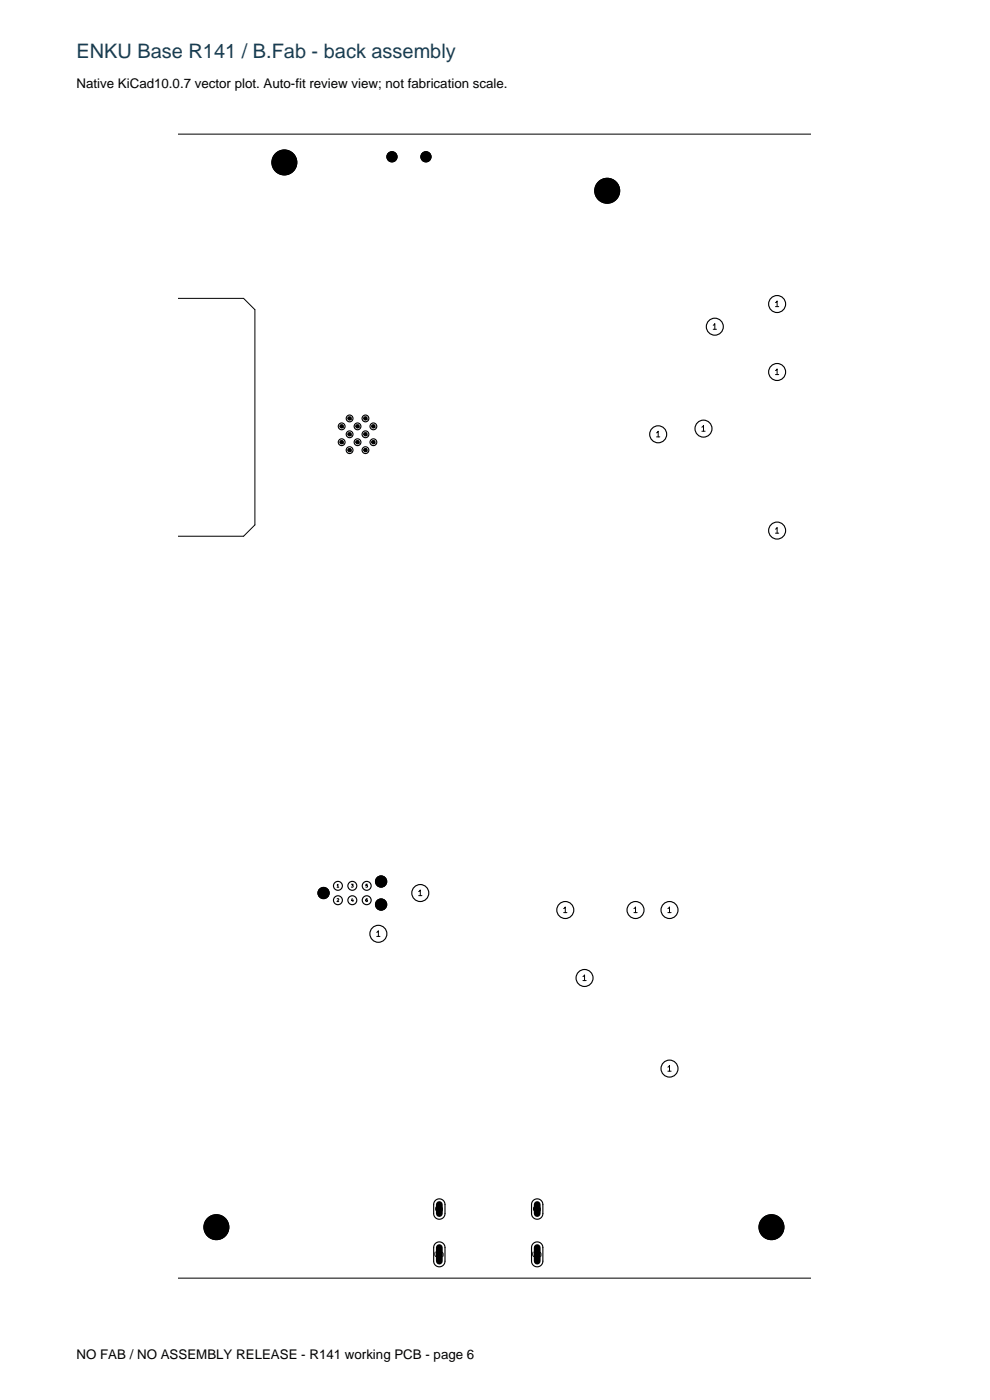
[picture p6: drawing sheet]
<svg xmlns="http://www.w3.org/2000/svg" width="210mm" height="297mm" viewBox="0 0 210 297" stroke-linecap="round" stroke-linejoin="round" font-family="sans-serif">
<defs><g id="words">
<text font-size="4.2" fill="#173d52" x="16.2" y="12.3">ENKU Base R141 / B.Fab - back assembly</text>
<g font-size="2.8">
<text x="16.2" y="18.7">Native KiCad10.0.7 vector plot. Auto-fit review view; not fabrication scale.</text>
<text x="16.2" y="288.2">NO FAB / NO ASSEMBLY RELEASE - R141 working PCB - page 6</text>
</g>
<g font-size="1.8">
<text x="94.5" y="267.1" transform="rotate(-90 94.5 267.1)">S</text>
<text x="115.3" y="267.1" transform="rotate(-90 115.3 267.1)">S</text>
</g>
<g font-size="1.4">
<text x="94.3" y="257.3" transform="rotate(-90 94.3 257.3)">S</text>
<text x="115" y="257.3" transform="rotate(-90 115 257.3)">S</text>
</g>
<g font-size="1.2">
<text x="164.2" y="65.4">1</text>
<text x="150.9" y="70.2">1</text>
<text x="164.2" y="79.8">1</text>
<text x="138.9" y="93">1</text>
<text x="148.5" y="91.8">1</text>
<text x="164.2" y="113.5">1</text>
<text x="88.5" y="190.4">1</text>
<text x="119.2" y="194">1</text>
<text x="134.1" y="194">1</text>
<text x="141.3" y="194">1</text>
<text x="79.6" y="199">1</text>
<text x="123.3" y="208.4">1</text>
<text x="141.3" y="227.6">1</text>
</g>
<g font-size=".6">
<text x="71.3" y="188.4">1</text>
<text x="71.3" y="191.5">2</text>
<text x="74.4" y="188.4">3</text>
<text x="74.4" y="191.5">4</text>
<text x="77.4" y="188.4">5</text>
<text x="77.4" y="191.5">6</text>
</g>
<g font-size=".5">
<text x="73.7" y="89.1">41</text>
<text x="77" y="89.1">41</text>
<text x="72" y="94.2">41</text>
<text x="72" y="90.8">41</text>
<text x="73.7" y="95.9">41</text>
<text x="73.7" y="92.5">41</text>
<text x="75.3" y="94.2">41</text>
<text x="75.3" y="90.8">41</text>
<text x="77" y="95.9">41</text>
<text x="77" y="92.5">41</text>
<text x="78.7" y="94.2">41</text>
<text x="78.7" y="90.8">41</text>
</g>
</g></defs>
<g fill="none" stroke="#000" stroke-width=".24">
<path d="M92.3 254.7a1.2 1.2 0 0 1 1.3-.3 1.2 1.2 0 0 1 .8 1.1v2a1.2 1.2 0 0 1-1.2 1.2 1.2 1.2 0 0 1-1.2-1.2v-2.1zM113.1 254.7a1.2 1.2 0 0 1 1.3-.3 1.2 1.2 0 0 1 .8 1.1v2a1.2 1.2 0 0 1-1.2 1.2 1.2 1.2 0 0 1-1.3-1.2l.1-2.1zM92.3 263.8a1.2 1.2 0 0 1 1.3-.2 1.2 1.2 0 0 1 .8 1.1v2.8a1.2 1.2 0 0 1-1.2 1.2 1.2 1.2 0 0 1-1.2-1.2v-2.9zM113.1 263.8a1.2 1.2 0 0 1 1.3-.2 1.2 1.2 0 0 1 .8 1.1v2.8a1.2 1.2 0 0 1-1.2 1.2 1.2 1.2 0 0 1-1.3-1.2l.1-2.9z"/>
<circle cx="60.3" cy="34.5" r="2.64"/>
<circle cx="83.1" cy="33.3" r="1.08"/>
<circle cx="90.4" cy="33.3" r="1.08"/>
<circle cx="128.8" cy="40.5" r="2.64"/>
<circle cx="151.6" cy="69.3" r="1.8"/>
<circle cx="164.8" cy="64.5" r="1.8"/>
<circle cx="164.8" cy="78.9" r="1.8"/>
<circle cx="72.5" cy="93.8" r=".72"/>
<circle cx="72.5" cy="90.5" r=".72"/>
<circle cx="74.2" cy="92.1" r=".72"/>
<circle cx="74.2" cy="88.8" r=".72"/>
<circle cx="74.2" cy="95.5" r=".72"/>
<circle cx="75.8" cy="93.8" r=".72"/>
<circle cx="75.8" cy="90.5" r=".72"/>
<circle cx="77.5" cy="88.8" r=".72"/>
<circle cx="77.5" cy="92.1" r=".72"/>
<circle cx="77.5" cy="95.5" r=".72"/>
<circle cx="79.2" cy="93.8" r=".72"/>
<circle cx="79.2" cy="90.5" r=".72"/>
<circle cx="139.6" cy="92.1" r="1.8"/>
<circle cx="149.2" cy="90.9" r="1.8"/>
<circle cx="164.8" cy="112.6" r="1.8"/>
<circle cx="68.6" cy="189.5" r="1.19"/>
<circle cx="71.7" cy="187.9" r=".95"/>
<circle cx="71.7" cy="191" r=".95"/>
<circle cx="74.7" cy="187.9" r=".95"/>
<circle cx="74.7" cy="191" r=".95"/>
<circle cx="77.8" cy="187.9" r=".95"/>
<circle cx="77.8" cy="191" r=".95"/>
<circle cx="80.3" cy="198.1" r="1.8"/>
<circle cx="80.8" cy="191.9" r="1.19"/>
<circle cx="80.8" cy="187" r="1.19"/>
<circle cx="89.2" cy="189.5" r="1.8"/>
<circle cx="119.9" cy="193.1" r="1.8"/>
<circle cx="134.8" cy="193.1" r="1.8"/>
<circle cx="142" cy="193.1" r="1.8"/>
<circle cx="124" cy="207.5" r="1.8"/>
<circle cx="142" cy="226.7" r="1.8"/>
<circle cx="45.9" cy="260.3" r="2.64"/>
<circle cx="163.6" cy="260.3" r="2.64"/>
</g>
<path d="M37.8 28.5h134.3M37.8 63.3h13.9l2.4 2.4v45.7l-2.4 2.4h-13.9M37.8 271.1h134.3" fill="none" stroke="#000" stroke-width=".21"/>
<g fill="#000" stroke="#000" stroke-width=".21">
<circle cx="60.3" cy="34.5" r="2.64"/>
<circle cx="83.1" cy="33.3" r="1.08"/>
<circle cx="90.4" cy="33.3" r="1.08"/>
<circle cx="128.8" cy="40.5" r="2.64"/>
<circle cx="72.5" cy="90.5" r=".36"/>
<circle cx="72.5" cy="93.8" r=".36"/>
<circle cx="74.2" cy="92.1" r=".36"/>
<circle cx="74.2" cy="88.8" r=".36"/>
<circle cx="74.2" cy="95.5" r=".36"/>
<circle cx="75.8" cy="90.5" r=".36"/>
<circle cx="75.8" cy="93.8" r=".36"/>
<circle cx="77.5" cy="92.1" r=".36"/>
<circle cx="77.5" cy="95.5" r=".36"/>
<circle cx="77.5" cy="88.8" r=".36"/>
<circle cx="79.2" cy="90.5" r=".36"/>
<circle cx="79.2" cy="93.8" r=".36"/>
<circle cx="68.6" cy="189.5" r="1.19"/>
<circle cx="80.8" cy="191.9" r="1.19"/>
<circle cx="80.8" cy="187" r="1.19"/>
<circle cx="45.9" cy="260.3" r="2.64"/>
<circle cx="163.6" cy="260.3" r="2.64"/>
</g>
<path d="M93.2 255.5v2M114 255.5v2M93.2 264.7v2.8M114 264.7v2.8" fill="none" stroke="#000" stroke-width="1.4"/>
<use href="#words"/>
</svg>
